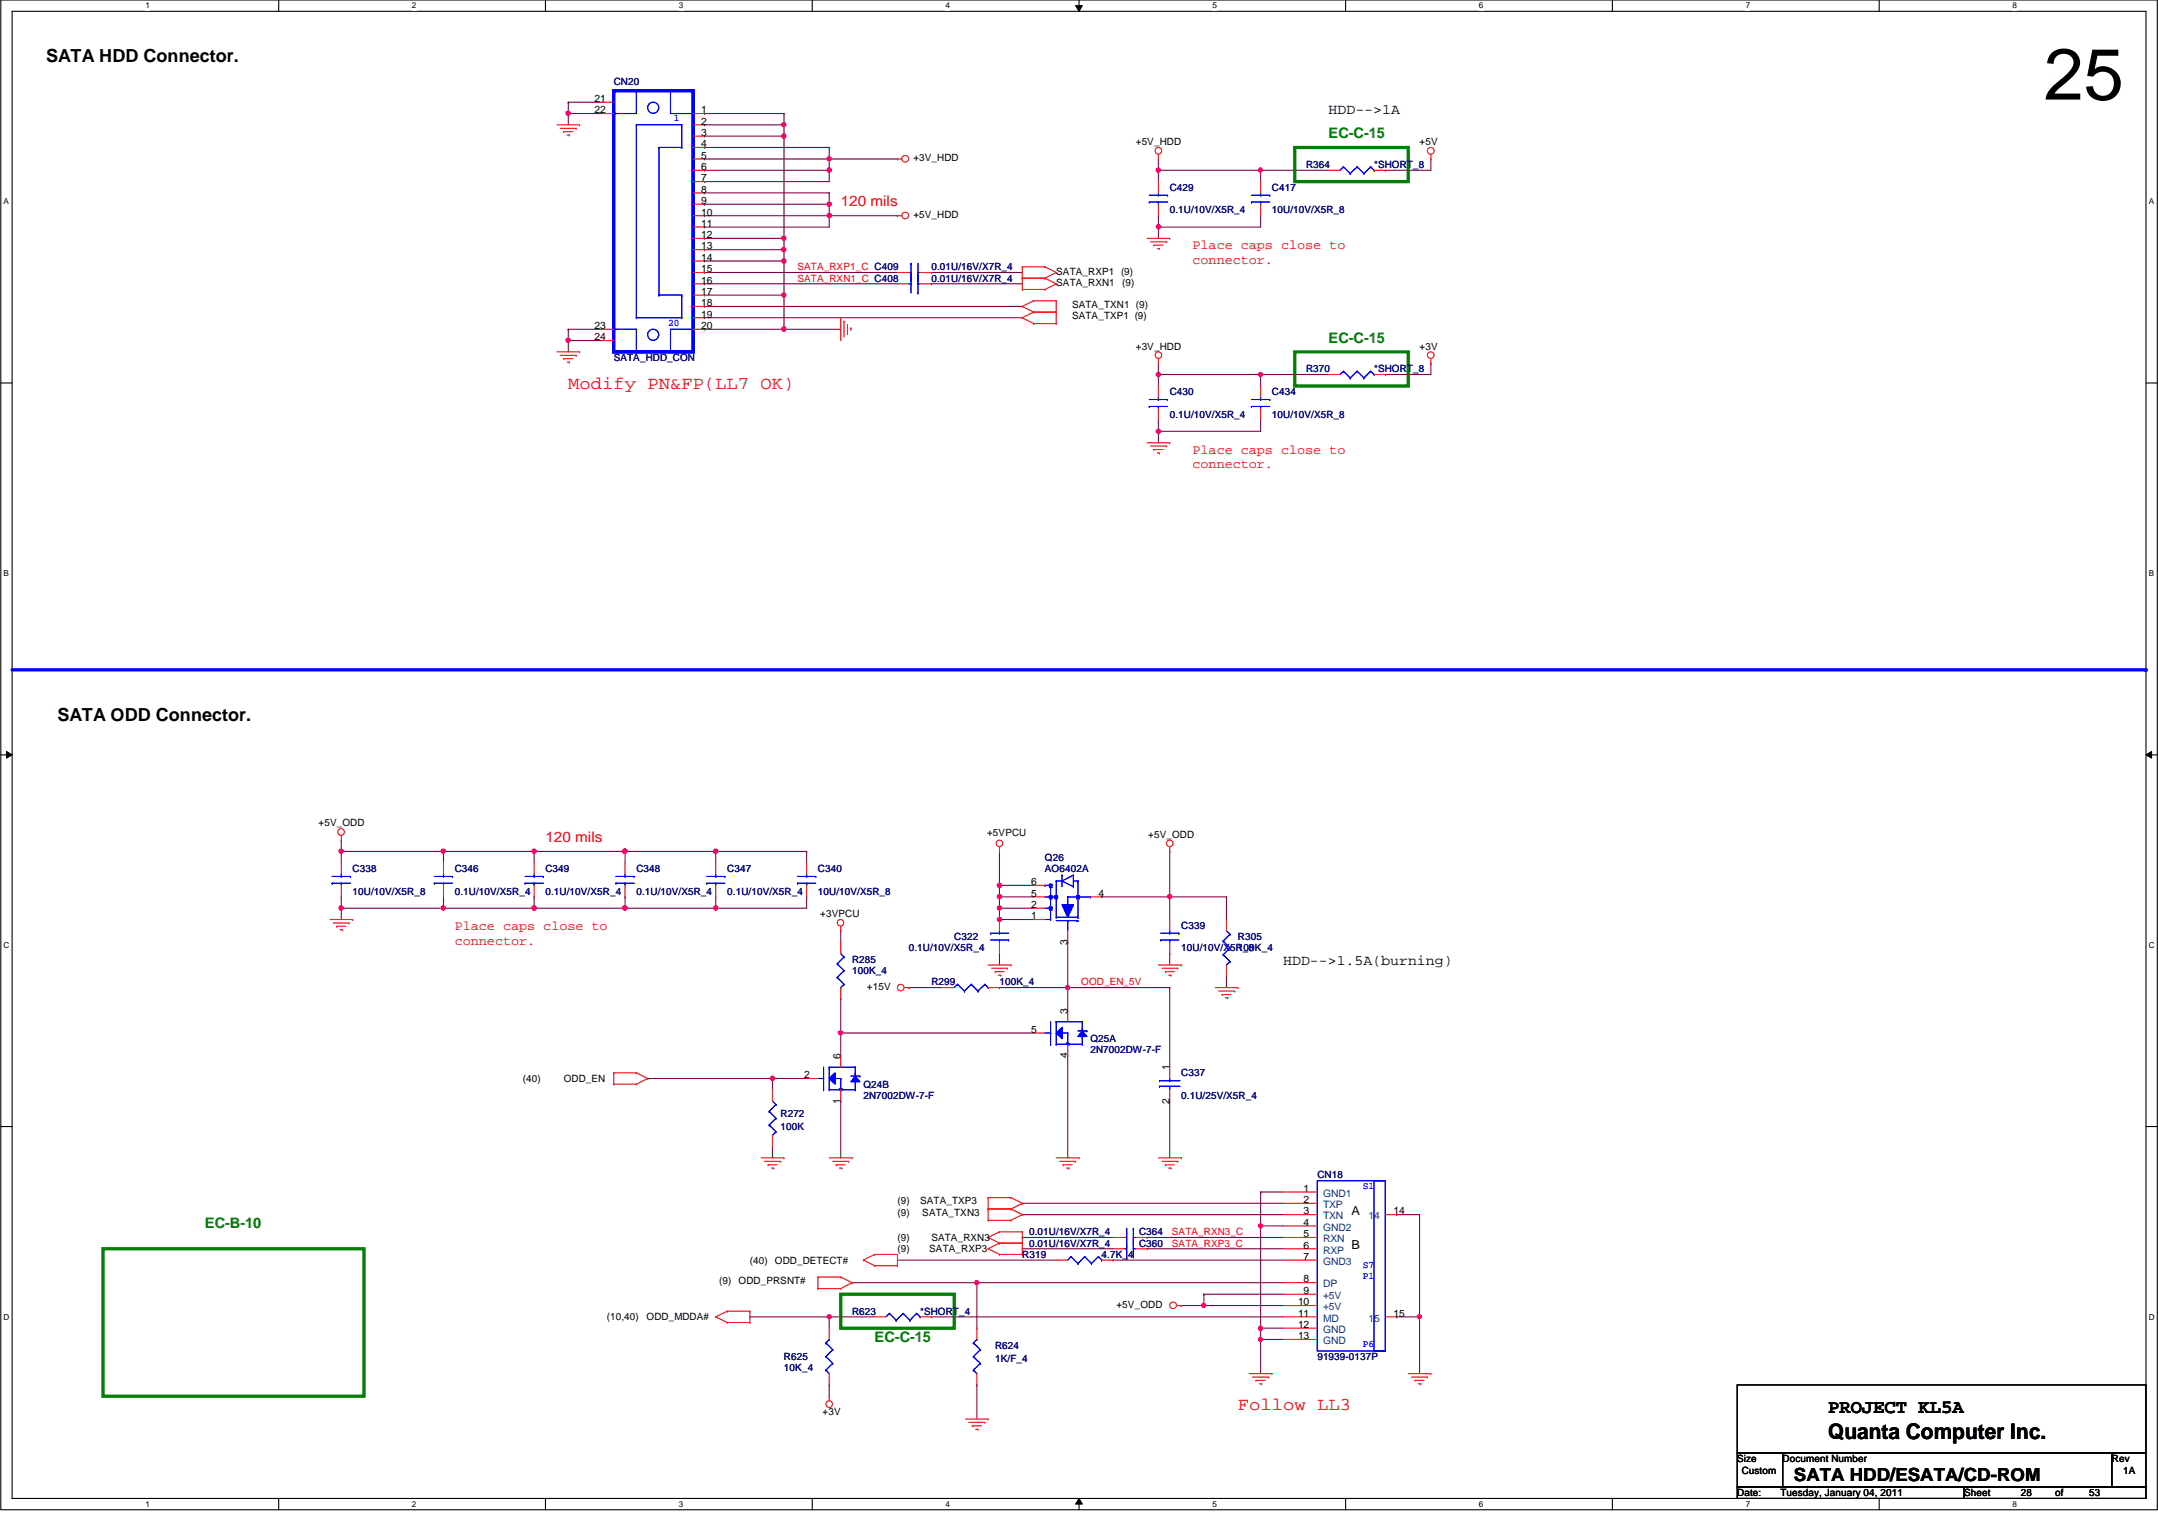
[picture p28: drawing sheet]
<svg xmlns="http://www.w3.org/2000/svg" width="420mm" height="297mm" viewBox="0 0 420 297" stroke-linecap="round" stroke-linejoin="round" font-family="sans-serif">
<defs><g id="words">
<text font-size="14.1" x="397.9" y="19.4">25</text>
<text font-size="4.2" x="355.9" y="280.1">Quanta Computer Inc.</text>
<text font-size="3.7" x="355.9" y="275">PROJECT KL5A</text>
<g font-size="3.5">
<text x="9" y="12.1">SATA HDD Connector.</text>
<text x="11.2" y="140.3">SATA ODD Connector.</text>
<text x="349.3" y="288.3">SATA HDD/ESATA/CD-ROM</text>
</g>
<g font-size="3.5" fill="#f00">
<text x="110.6" y="75.6">Modify PN&amp;FP(LL7 OK)</text>
<text x="241" y="274.5">Follow LL3</text>
</g>
<g font-size="2.8">
<text x="258.7" y="22.1">HDD--&gt;1A</text>
<text x="249.8" y="187.9">HDD--&gt;1.5A(burning)</text>
</g>
<g font-size="2.8" fill="#008000">
<text x="258.7" y="26.9">EC-C-15</text>
<text x="258.7" y="66.7">EC-C-15</text>
<text x="39.9" y="239.1">EC-B-10</text>
<text x="170.3" y="261.2">EC-C-15</text>
</g>
<g font-size="2.8" fill="#f00">
<text x="163.7" y="40.1">120 mils</text>
<text x="106.2" y="163.8">120 mils</text>
</g>
<g font-size="2.6" fill="#f00">
<text x="232.2" y="48.5">Place caps close to</text>
<text x="232.2" y="51.4">connector.</text>
<text x="232.2" y="88.3">Place caps close to</text>
<text x="232.2" y="91.1">connector.</text>
<text x="88.6" y="181.1">Place caps close to</text>
<text x="88.6" y="183.9">connector.</text>
</g>
<g font-size="2.4">
<text x="263.1" y="236.4">A</text>
<text x="263.1" y="243.1">B</text>
</g>
<g font-size="2">
<text x="115.7" y="19.9">21</text>
<text x="115.7" y="22.1">22</text>
<text x="136.5" y="22.1">1</text>
<text x="136.5" y="24.3">2</text>
<text x="136.5" y="26.5">3</text>
<text x="136.5" y="28.7">4</text>
<text x="136.5" y="30.9">5</text>
<text x="136.5" y="33.1">6</text>
<text x="136.5" y="35.3">7</text>
<text x="136.5" y="37.5">8</text>
<text x="136.5" y="39.7">9</text>
<text x="136.5" y="42">10</text>
<text x="136.5" y="44.2">11</text>
<text x="136.5" y="46.4">12</text>
<text x="136.5" y="48.6">13</text>
<text x="136.5" y="50.8">14</text>
<text x="136.5" y="53">15</text>
<text x="136.5" y="55.2">16</text>
<text x="136.5" y="57.4">17</text>
<text x="136.5" y="59.6">18</text>
<text x="115.7" y="64.1">23</text>
<text x="136.5" y="61.8">19</text>
<text x="136.5" y="64.1">20</text>
<text x="115.7" y="66.3">24</text>
<text x="200.8" y="172.3">6</text>
<text x="200.8" y="174.5">5</text>
<text x="200.8" y="176.7">2</text>
<text x="200.8" y="178.9">1</text>
<text x="213.9" y="174.5">4</text>
<text x="207.8" y="183.9" transform="rotate(-90 207.8 183.9)">3</text>
<text x="207.8" y="197.3" transform="rotate(-90 207.8 197.3)">3</text>
<text x="200.8" y="201">5</text>
<text x="156.6" y="209.9">2</text>
<text x="163.6" y="206.2" transform="rotate(-90 163.6 206.2)">6</text>
<text x="207.8" y="206" transform="rotate(-90 207.8 206)">4</text>
<text x="227.7" y="208.4" transform="rotate(-90 227.7 208.4)">1</text>
<text x="163.6" y="214.8" transform="rotate(-90 163.6 214.8)">1</text>
<text x="227.7" y="214.8" transform="rotate(-90 227.7 214.8)">2</text>
<text x="253.8" y="232">1</text>
<text x="253.8" y="238.6">4</text>
<text x="253.8" y="234.2">2</text>
<text x="253.8" y="236.4">3</text>
<text x="271.3" y="236.4">14</text>
<text x="253.8" y="245.2">7</text>
<text x="253.8" y="240.8">5</text>
<text x="253.8" y="243">6</text>
<text x="253.8" y="249.6">8</text>
<text x="253.8" y="251.9">9</text>
<text x="252.7" y="254.1">10</text>
<text x="252.7" y="256.3">11</text>
<text x="271.3" y="256.3">15</text>
<text x="252.7" y="258.5">12</text>
<text x="252.7" y="260.7">13</text>
</g>
<g font-size="2" fill="#004080">
<text x="257.6" y="233">GND1</text>
<text x="257.6" y="239.6">GND2</text>
<text x="257.6" y="235.2">TXP</text>
<text x="257.6" y="237.4">TXN</text>
<text x="266.4" y="237.4">14</text>
<text x="257.6" y="241.8">RXN</text>
<text x="257.6" y="244">RXP</text>
<text x="257.6" y="246.2">GND3</text>
<text x="257.6" y="250.6">DP</text>
<text x="257.6" y="252.9">+5V</text>
<text x="257.6" y="255.1">+5V</text>
<text x="257.6" y="257.3">MD</text>
<text x="266.4" y="257.3">15</text>
<text x="257.6" y="259.5">GND</text>
<text x="257.6" y="261.7">GND</text>
</g>
<g font-size="1.9" fill="#000080">
<text x="119.5" y="16.6">CN20</text>
<text x="254.3" y="32.7">R364</text>
<text x="267.5" y="32.7">*SHORT_8</text>
<text x="227.7" y="37.1">C429</text>
<text x="227.7" y="41.5">0.1U/10V/X5R_4</text>
<text x="247.6" y="37.1">C417</text>
<text x="247.6" y="41.5">10U/10V/X5R_8</text>
<text x="181.3" y="52.6">0.01U/16V/X7R_4</text>
<text x="181.3" y="54.8">0.01U/16V/X7R_4</text>
<text x="119.5" y="70.3">SATA_HDD_CON</text>
<text x="227.7" y="76.9">C430</text>
<text x="247.6" y="76.9">C434</text>
<text x="254.3" y="72.5">R370</text>
<text x="267.5" y="72.5">*SHORT_8</text>
<text x="227.7" y="81.3">0.1U/10V/X5R_4</text>
<text x="247.6" y="81.3">10U/10V/X5R_8</text>
<text x="203.4" y="167.5">Q26</text>
<text x="68.7" y="169.7">C338</text>
<text x="88.6" y="169.7">C346</text>
<text x="106.2" y="169.7">C349</text>
<text x="123.9" y="169.7">C348</text>
<text x="141.6" y="169.7">C347</text>
<text x="159.2" y="169.7">C340</text>
<text x="203.4" y="169.7">AO6402A</text>
<text x="68.7" y="174.1">10U/10V/X5R_8</text>
<text x="88.6" y="174.1">0.1U/10V/X5R_4</text>
<text x="106.2" y="174.1">0.1U/10V/X5R_4</text>
<text x="123.9" y="174.1">0.1U/10V/X5R_4</text>
<text x="141.6" y="174.1">0.1U/10V/X5R_4</text>
<text x="159.2" y="174.1">10U/10V/X5R_8</text>
<text x="176.9" y="185.2">0.1U/10V/X5R_4</text>
<text x="185.8" y="183">C322</text>
<text x="230" y="180.8">C339</text>
<text x="230" y="185.2">10U/10V/X5R_8</text>
<text x="241" y="183">R305</text>
<text x="241" y="185.2">100K_4</text>
<text x="165.9" y="187.4">R285</text>
<text x="165.9" y="189.6">100K_4</text>
<text x="181.3" y="191.8">R299</text>
<text x="194.6" y="191.8">100K_4</text>
<text x="212.3" y="202.9">Q25A</text>
<text x="212.3" y="205.1">2N7002DW-7-F</text>
<text x="230" y="209.5">C337</text>
<text x="168.1" y="211.7">Q24B</text>
<text x="168.1" y="213.9">2N7002DW-7-F</text>
<text x="230" y="213.9">0.1U/25V/X5R_4</text>
<text x="152" y="217.5">R272</text>
<text x="152" y="219.9">100K</text>
<text x="256.5" y="229.4">CN18</text>
<text x="199" y="244.9">R319</text>
<text x="200.4" y="242.7">0.01U/16V/X7R_4</text>
<text x="200.4" y="240.4">0.01U/16V/X7R_4</text>
<text x="214.5" y="244.9">4.7K_4</text>
<text x="221.8" y="242.7">C360</text>
<text x="221.8" y="240.4">C364</text>
<text x="165.9" y="255.9">R623</text>
<text x="179.1" y="255.9">*SHORT_4</text>
<text x="193.7" y="262.5">R624</text>
<text x="152.6" y="264.8">R625</text>
<text x="152.6" y="267">10K_4</text>
<text x="193.7" y="265.2">1K/F_4</text>
<text x="256.5" y="264.8">91939-0137P</text>
</g>
<g font-size="1.9" fill="#00f">
<text x="131.2" y="23.6">1</text>
<text x="130.1" y="63.4">20</text>
<text x="265.3" y="231.4">S1</text>
<text x="265.3" y="246.8">S7</text>
<text x="265.3" y="249">P1</text>
<text x="265.3" y="262.3">P6</text>
</g>
<g font-size="1.9">
<text x="221.1" y="28.3">+5V_HDD</text>
<text x="276.4" y="28.3">+5V</text>
<text x="177.8" y="31.4">+3V_HDD</text>
<text x="177.8" y="42.4">+5V_HDD</text>
<text x="205.6" y="53.5">SATA_RXP1 (9)</text>
<text x="205.6" y="55.7">SATA_RXN1</text>
<text x="208.7" y="59.9">SATA_TXN1 (9)</text>
<text x="218.5" y="55.7">(9)</text>
<text x="208.7" y="62.1">SATA_TXP1 (9)</text>
<text x="221.1" y="68.1">+3V_HDD</text>
<text x="276.4" y="68.1">+3V</text>
<text x="62" y="160.9">+5V_ODD</text>
<text x="192.2" y="162.6">+5VPCU</text>
<text x="223.6" y="163.1">+5V_ODD</text>
<text x="159.7" y="178.6">+3VPCU</text>
<text x="168.8" y="192.7">+15V</text>
<text x="101.8" y="210.6">(40)</text>
<text x="109.8" y="210.6">ODD_EN</text>
<text x="174.7" y="234.4">(9)</text>
<text x="174.7" y="236.7">(9)</text>
<text x="179.1" y="234.4">SATA_TXP3</text>
<text x="179.6" y="236.7">SATA_TXN3</text>
<text x="146" y="246">(40)</text>
<text x="150.9" y="246">ODD_DETECT#</text>
<text x="174.7" y="241.6">(9)</text>
<text x="174.7" y="243.8">(9)</text>
<text x="180.9" y="243.8">SATA_RXP3</text>
<text x="181.3" y="241.6">SATA_RXN3</text>
<text x="140" y="249.9">(9)</text>
<text x="143.8" y="249.9">ODD_PRSNT#</text>
<text x="118.1" y="257">(10,40)</text>
<text x="125.9" y="257">ODD_MDDA#</text>
<text x="217.4" y="254.6">+5V_ODD</text>
<text x="160.1" y="275.3">+3V</text>
<text x="338.2" y="284.6">Size</text>
<text x="339.1" y="286.9">Custom</text>
<text x="347.1" y="284.6">Document Number</text>
<text x="411.2" y="284.6">Rev</text>
<text x="413.4" y="286.9">1A</text>
<text x="338.2" y="291.3">Date:</text>
<text x="346.7" y="291.3">Tuesday, January 04, 2011</text>
<text x="382.4" y="291.3">Sheet</text>
<text x="393.5" y="291.3">28</text>
<text x="400.1" y="291.3">of</text>
<text x="406.8" y="291.3">53</text>
</g>
<g font-size="1.9" fill="#f00">
<text x="155.3" y="52.6">SATA_RXP1_C C409</text>
<text x="155.3" y="54.8">SATA_RXN1_C C408</text>
<text x="210.5" y="191.8">OOD_EN_5V</text>
<text x="228.2" y="240.5">SATA_RXN3_C</text>
<text x="228.2" y="242.7">SATA_RXP3_C</text>
</g>
<g font-size="1.6">
<text x="28.3" y="1.7">1</text>
<text x="80.2" y="1.7">2</text>
<text x="132.2" y="1.7">3</text>
<text x="184.1" y="1.7">4</text>
<text x="236" y="1.7">5</text>
<text x="287.9" y="1.7">6</text>
<text x="339.9" y="1.7">7</text>
<text x="391.8" y="1.7">8</text>
<text x=".7" y="39.8">A</text>
<text x="418.4" y="39.8">A</text>
<text x=".7" y="112.1">B</text>
<text x="418.4" y="112.1">B</text>
<text x=".7" y="184.5">C</text>
<text x="418.4" y="184.5">C</text>
<text x=".7" y="256.9">D</text>
<text x="418.4" y="256.9">D</text>
<text x="28.3" y="293.3">1</text>
<text x="80.2" y="293.3">2</text>
<text x="132.2" y="293.3">3</text>
<text x="184.1" y="293.3">4</text>
<text x="236" y="293.3">5</text>
<text x="287.9" y="293.3">6</text>
<text x="339.9" y="293.3">7</text>
<text x="391.8" y="293.3">8</text>
</g>
</g></defs>
<path d="M.2 0h419.8v293.9h-419.8zM2.4 2.2h415.4v289.5h-415.4z" fill="none" stroke="#000" stroke-width=".21"/>
<g fill="#fff">
<path d="M28.3 .2h.9v1.8h-.9z"/>
<path d="M28.3 291.9h.9v1.8h-.9z"/>
</g>
<path d="M54.3 0v2.2M54.3 291.7v2.2" fill="none" stroke="#000" stroke-width=".21"/>
<g fill="#fff">
<path d="M80.2 .2h.9v1.8h-.9z"/>
<path d="M80.2 291.9h.9v1.8h-.9z"/>
</g>
<path d="M106.2 0v2.2M106.2 291.7v2.2" fill="none" stroke="#000" stroke-width=".21"/>
<g fill="#fff">
<path d="M132.2 .2h.8v1.8h-.8z"/>
<path d="M132.2 291.9h.8v1.8h-.8z"/>
</g>
<path d="M158.1 0v2.2M158.1 291.7v2.2" fill="none" stroke="#000" stroke-width=".21"/>
<g fill="#fff">
<path d="M184.1 .2h.9v1.8h-.9z"/>
<path d="M184.1 291.9h.9v1.8h-.9z"/>
</g>
<path d="M210.1 0v2.2M210.1 291.7v2.2" fill="none" stroke="#000" stroke-width=".21"/>
<path d="M209.4 1.1h1.3l-.6 1.1zM210.1 291.7l.6 1.1h-1.3z" fill="#000"/>
<path d="M209.4 1.1h1.3l-.6 1.1zM210.1 291.7l.6 1.1h-1.3z" fill="none" stroke="#000" stroke-width=".19"/>
<g fill="#fff">
<path d="M236 .2h.9v1.8h-.9z"/>
<path d="M236 291.9h.9v1.8h-.9z"/>
</g>
<path d="M262 0v2.2M262 291.7v2.2" fill="none" stroke="#000" stroke-width=".21"/>
<g fill="#fff">
<path d="M287.9 .2h.9v1.8h-.9z"/>
<path d="M287.9 291.9h.9v1.8h-.9z"/>
</g>
<path d="M313.9 0v2.2M313.9 291.7v2.2" fill="none" stroke="#000" stroke-width=".21"/>
<g fill="#fff">
<path d="M339.9 .2h.9v1.8h-.9z"/>
<path d="M339.9 291.9h.9v1.8h-.9z"/>
</g>
<path d="M365.9 0v2.2M365.9 291.7v2.2" fill="none" stroke="#000" stroke-width=".21"/>
<g fill="#fff">
<path d="M391.8 .2h.9v1.8h-.9z"/>
<path d="M391.8 291.9h.9v1.8h-.9z"/>
<path d="M.7 38.4h1.1v1.7h-1.1z"/>
<path d="M418.4 38.4h1v1.7h-1z"/>
<path d="M.7 110.7h1.1v1.8h-1.1z"/>
<path d="M418.4 110.7h1v1.8h-1z"/>
</g>
<path d="M.2 74.5h2.2M417.8 74.5h2.2" fill="none" stroke="#000" stroke-width=".21"/>
<g fill="#fff">
<path d="M.7 183.1h1.2v1.8h-1.2z"/>
<path d="M418.4 183.1h1.1v1.8h-1.1z"/>
</g>
<path d="M.2 146.9h2.2M417.8 146.9h2.2" fill="none" stroke="#000" stroke-width=".21"/>
<path d="M1.3 146.3l1.1 .6-1.1 .7zM417.8 146.9l1.1-.6v1.3z" fill="#000"/>
<path d="M1.3 146.3l1.1 .6-1.1 .7zM417.8 146.9l1.1-.6v1.3z" fill="none" stroke="#000" stroke-width=".19"/>
<g fill="#fff">
<path d="M.7 255.4h1.2v1.8h-1.2z"/>
<path d="M418.4 255.4h1.1v1.8h-1.1z"/>
</g>
<path d="M.2 219.3h2.2M417.8 219.3h2.2" fill="none" stroke="#000" stroke-width=".21"/>
<path d="M137.1 39.8h.1M137.1 39.8h24.3M137.1 44.2h.1M161.4 42h.1M161.4 42v2.2h-24.3M161.4 42h13.3" fill="none" stroke="#800040" stroke-width=".21"/>
<circle cx="161.4" cy="41.9" r=".43" fill="#f0f"/>
<circle cx="161.4" cy="41.9" r=".43" fill="none" stroke="#f0f" stroke-width=".21"/>
<path d="M137.1 37.5h.1M137.1 35.3h.1M137.1 33.1h.1M137.1 37.5h24.3M137.1 33.1h24.3M161.4 37.5h.1M161.4 33.1h.1M161.4 28.7h.1M161.4 28.7v2.2M161.4 33.1v2.2h-24.3M161.4 37.5v2.3" fill="none" stroke="#800040" stroke-width=".21"/>
<circle cx="161.4" cy="33.1" r=".43" fill="#f0f"/>
<circle cx="161.4" cy="33.1" r=".43" fill="none" stroke="#f0f" stroke-width=".21"/>
<path d="M137.1 24.3h.1M137.1 24.3h15.5M152.6 22.1h.1M152.6 24.3h.1M152.6 22.1v4.4" fill="none" stroke="#800040" stroke-width=".21"/>
<circle cx="152.6" cy="24.3" r=".42" fill="#f0f"/>
<circle cx="152.6" cy="24.3" r=".42" fill="none" stroke="#f0f" stroke-width=".21"/>
<path d="M137.1 26.5h.1M137.1 26.5h15.5M152.6 46.4h.1M152.6 46.4v2.2" fill="none" stroke="#800040" stroke-width=".21"/>
<circle cx="152.6" cy="46.4" r=".42" fill="#f0f"/>
<circle cx="152.6" cy="46.4" r=".42" fill="none" stroke="#f0f" stroke-width=".21"/>
<path d="M110.6 19.9h.1M110.6 19.9h6.7M110.6 22.1h.1M110.6 22.1h6.7M110.6 22.1v2.2M137.1 22.1h.1M137.1 22.1h15.5" fill="none" stroke="#800040" stroke-width=".21"/>
<circle cx="110.6" cy="22.1" r=".43" fill="#f0f"/>
<circle cx="110.6" cy="22.1" r=".43" fill="none" stroke="#f0f" stroke-width=".21"/>
<path d="M110.6 64.1h.1M110.6 66.3h.1M110.6 64.1h6.7M110.6 66.3v2.2M110.6 66.3h6.7" fill="none" stroke="#800040" stroke-width=".21"/>
<circle cx="110.6" cy="66.2" r=".43" fill="#f0f"/>
<circle cx="110.6" cy="66.2" r=".43" fill="none" stroke="#f0f" stroke-width=".21"/>
<path d="M152.6 57.4h.1M152.6 57.4v6.7" fill="none" stroke="#800040" stroke-width=".21"/>
<circle cx="152.6" cy="57.4" r=".42" fill="#f0f"/>
<circle cx="152.6" cy="57.4" r=".42" fill="none" stroke="#f0f" stroke-width=".21"/>
<path d="M152.6 64.1h.1M152.6 64.1h11.1" fill="none" stroke="#800040" stroke-width=".21"/>
<circle cx="152.6" cy="64" r=".43" fill="#f0f"/>
<circle cx="152.6" cy="64" r=".43" fill="none" stroke="#f0f" stroke-width=".21"/>
<g fill="none" stroke="#800040" stroke-width=".21">
<path d="M137.1 28.7h.1M137.1 30.9h.1M137.1 28.7h24.3M137.1 30.9h37.6M161.4 30.9h.1M137.1 50.8h.1M137.1 57.4h.1M137.1 46.4h.1M137.1 48.6h.1M137.1 57.4h15.5M137.1 46.4h15.5M137.1 48.6h15.5"/>
<path d="M152.6 48.6h.1M152.6 48.6v2.2h-15.5"/>
</g>
<circle cx="152.6" cy="48.6" r=".43" fill="#f0f"/>
<circle cx="152.6" cy="48.6" r=".43" fill="none" stroke="#f0f" stroke-width=".21"/>
<path d="M110.6 19.9h.1M110.6 19.9v2.2M161.4 30.9h.1M161.4 30.9v2.2M137.1 55.2h.1M137.1 53h.1M137.1 53h37.6M137.1 55.2h37.6M181.3 53h.1M181.3 53h17.7" fill="none" stroke="#800040" stroke-width=".21"/>
<circle cx="161.4" cy="30.9" r=".43" fill="#f0f"/>
<circle cx="161.4" cy="30.9" r=".43" fill="none" stroke="#f0f" stroke-width=".21"/>
<path d="M161.4 39.8h.1M161.4 39.8v2.2h-24.3M137.1 42h.1M110.6 64.1h.1M110.6 64.1v2.2" fill="none" stroke="#800040" stroke-width=".21"/>
<circle cx="161.4" cy="39.7" r=".43" fill="#f0f"/>
<circle cx="161.4" cy="39.7" r=".43" fill="none" stroke="#f0f" stroke-width=".21"/>
<path d="M152.6 50.8h.1M152.6 50.8v6.6" fill="none" stroke="#800040" stroke-width=".21"/>
<circle cx="152.6" cy="50.8" r=".43" fill="#f0f"/>
<circle cx="152.6" cy="50.8" r=".43" fill="none" stroke="#f0f" stroke-width=".21"/>
<path d="M152.6 26.5h.1M152.6 26.5v19.9" fill="none" stroke="#800040" stroke-width=".21"/>
<circle cx="152.6" cy="26.5" r=".43" fill="#f0f"/>
<circle cx="152.6" cy="26.5" r=".43" fill="none" stroke="#f0f" stroke-width=".21"/>
<g fill="none" stroke="#800040" stroke-width=".21">
<path d="M245.4 33.1h.1M245.4 33.1h13.3M269.7 33.1h.1M278.6 30.9h.1M278.6 30.9v2.2h-8.9M137.1 59.6h.1M137.1 59.6h61.9M181.3 55.2h.1M181.3 55.2h17.7M225.5 44.2h.1M225.5 44.2h19.9M137.1 64.1h.1"/>
<path d="M137.1 61.8h.1M137.1 64.1h15.5M137.1 61.8h61.9M245.4 72.9h.1M245.4 72.9h13.3M269.7 72.9h.1M269.7 72.9h8.9"/>
</g>
<circle cx="225.5" cy="44.1" r=".43" fill="#f0f"/>
<circle cx="225.5" cy="44.1" r=".43" fill="none" stroke="#f0f" stroke-width=".21"/>
<g fill="none" stroke="#800040" stroke-width=".21">
<path d="M225.5 33.1h.1M225.5 30.9h.1M225.5 30.9v4.4M245.4 33.1h.1M245.4 33.1v2.2M225.5 44.2h.1M225.5 42h.1M225.5 42v4.4M245.4 42h.1M245.4 42v2.2M225.5 70.7h.1M225.5 70.7v2.2"/>
<path d="M278.6 70.7h.1M278.6 70.7v2.2M225.5 83.9h.1M225.5 81.7h.1M225.5 81.7v4.5M225.5 83.9h19.9"/>
</g>
<circle cx="225.5" cy="83.9" r=".43" fill="#f0f"/>
<circle cx="225.5" cy="83.9" r=".43" fill="none" stroke="#f0f" stroke-width=".21"/>
<path d="M225.5 72.9h.1M225.5 72.9h19.9" fill="none" stroke="#800040" stroke-width=".21"/>
<circle cx="245.4" cy="72.9" r=".42" fill="#f0f"/>
<circle cx="245.4" cy="72.9" r=".42" fill="none" stroke="#f0f" stroke-width=".21"/>
<circle cx="225.5" cy="72.9" r=".43" fill="#f0f"/>
<circle cx="225.5" cy="72.9" r=".43" fill="none" stroke="#f0f" stroke-width=".21"/>
<path d="M225.5 33.1h.1M225.5 33.1h19.9M225.5 72.9h.1M225.5 72.9v2.2M245.4 72.9h.1M245.4 72.9v2.2M245.4 81.7h.1M245.4 81.7v2.2" fill="none" stroke="#800040" stroke-width=".21"/>
<circle cx="245.4" cy="33.1" r=".42" fill="#f0f"/>
<circle cx="245.4" cy="33.1" r=".42" fill="none" stroke="#f0f" stroke-width=".21"/>
<circle cx="225.5" cy="33.1" r=".43" fill="#f0f"/>
<circle cx="225.5" cy="33.1" r=".43" fill="none" stroke="#f0f" stroke-width=".21"/>
<path d="M190.2 258.5h.1M190.2 249.7h.1M190.2 249.7v8.8M190.2 249.7h59.6" fill="none" stroke="#800040" stroke-width=".21"/>
<circle cx="190.2" cy="249.7" r=".42" fill="#f0f"/>
<circle cx="190.2" cy="249.7" r=".42" fill="none" stroke="#f0f" stroke-width=".21"/>
<path d="M161.4 256.3h.1M161.4 256.3h8.9" fill="none" stroke="#800040" stroke-width=".21"/>
<circle cx="161.5" cy="256.3" r=".42" fill="#f0f"/>
<circle cx="161.5" cy="256.3" r=".42" fill="none" stroke="#f0f" stroke-width=".21"/>
<path d="M276.4 256.3h.1M276.4 256.3v11.1" fill="none" stroke="#800040" stroke-width=".21"/>
<circle cx="276.3" cy="256.3" r=".42" fill="#f0f"/>
<circle cx="276.3" cy="256.3" r=".42" fill="none" stroke="#f0f" stroke-width=".21"/>
<path d="M245.4 238.6h.1M245.4 238.6v19.9M271.9 236.4h.1M271.9 236.4h4.5M271.9 256.3h.1M271.9 256.3h4.5" fill="none" stroke="#800040" stroke-width=".21"/>
<circle cx="245.4" cy="238.6" r=".42" fill="#f0f"/>
<circle cx="245.4" cy="238.6" r=".42" fill="none" stroke="#f0f" stroke-width=".21"/>
<path d="M230 254.1h.1M234.4 251.9h.1M234.4 251.9v2.2h-4.4M234.4 251.9h15.4" fill="none" stroke="#800040" stroke-width=".21"/>
<circle cx="234.4" cy="254.1" r=".42" fill="#f0f"/>
<circle cx="234.4" cy="254.1" r=".42" fill="none" stroke="#f0f" stroke-width=".21"/>
<path d="M245.4 232h.1M245.4 232v6.6M245.4 258.5h.1M245.4 258.5h4.4M245.4 258.5v2.2" fill="none" stroke="#800040" stroke-width=".21"/>
<circle cx="245.4" cy="258.5" r=".42" fill="#f0f"/>
<circle cx="245.4" cy="258.5" r=".42" fill="none" stroke="#f0f" stroke-width=".21"/>
<path d="M199 234.2h.1M199 234.2h50.8M245.4 232h.1M245.4 232h4.4M223.3 240.9h.1M223.3 240.9h26.5M245.4 260.7h.1M245.4 260.7v6.7" fill="none" stroke="#800040" stroke-width=".21"/>
<circle cx="245.4" cy="260.7" r=".42" fill="#f0f"/>
<circle cx="245.4" cy="260.7" r=".42" fill="none" stroke="#f0f" stroke-width=".21"/>
<g fill="none" stroke="#800040" stroke-width=".21">
<path d="M121.7 176.8h.1M139.3 174.6h.1M139.3 174.6v2.2h-17.6M199 236.4h.1M199 236.4h50.8M245.4 238.6h.1M245.4 238.6h4.4M276.4 236.4h.1M276.4 236.4v19.9M181.3 256.3h.1M181.3 256.3h68.5M223.3 243.1h.1"/>
<path d="M223.3 243.1h26.5M234.4 254.1h.1M234.4 254.1h15.4M161.4 269.6h.1M161.4 269.6v2.2M245.4 260.7h.1M245.4 260.7h4.4"/>
</g>
<circle cx="121.7" cy="176.7" r=".43" fill="#f0f"/>
<circle cx="121.7" cy="176.7" r=".43" fill="none" stroke="#f0f" stroke-width=".21"/>
<path d="M66.5 163.5h.1M66.5 165.7h.1M66.5 163.5v4.4M86.3 165.7h.1M86.3 165.7v2.2M104 165.7h.1M104 165.7v2.2M104 165.7h17.7" fill="none" stroke="#800040" stroke-width=".21"/>
<circle cx="121.7" cy="165.7" r=".43" fill="#f0f"/>
<circle cx="121.7" cy="165.7" r=".43" fill="none" stroke="#f0f" stroke-width=".21"/>
<path d="M104 176.8h.1M104 176.8h17.7" fill="none" stroke="#800040" stroke-width=".21"/>
<circle cx="121.7" cy="176.7" r=".43" fill="#f0f"/>
<circle cx="121.7" cy="176.7" r=".43" fill="none" stroke="#f0f" stroke-width=".21"/>
<circle cx="104" cy="176.7" r=".43" fill="#f0f"/>
<circle cx="104" cy="176.7" r=".43" fill="none" stroke="#f0f" stroke-width=".21"/>
<g fill="none" stroke="#800040" stroke-width=".21">
<path d="M66.5 174.6h.1M66.5 174.6v2.2M86.3 174.6h.1M86.3 176.8h.1M86.3 174.6v2.2M86.3 176.8h17.7M121.7 174.6h.1M121.7 165.7h.1M121.7 165.7v2.2M121.7 174.6v2.2M157 165.7h.1M157 174.6h.1"/>
<path d="M157 165.7v2.2M157 174.6v2.2"/>
</g>
<circle cx="104" cy="176.7" r=".43" fill="#f0f"/>
<circle cx="104" cy="176.7" r=".43" fill="none" stroke="#f0f" stroke-width=".21"/>
<circle cx="86.3" cy="176.7" r=".43" fill="#f0f"/>
<circle cx="86.3" cy="176.7" r=".43" fill="none" stroke="#f0f" stroke-width=".21"/>
<path d="M66.5 176.8h.1M66.5 176.8v2.2M139.3 165.7h.1M139.3 165.7h17.7" fill="none" stroke="#800040" stroke-width=".21"/>
<circle cx="139.3" cy="165.7" r=".43" fill="#f0f"/>
<circle cx="139.3" cy="165.7" r=".43" fill="none" stroke="#f0f" stroke-width=".21"/>
<path d="M139.3 176.8h.1M139.3 176.8h17.7" fill="none" stroke="#800040" stroke-width=".21"/>
<circle cx="139.3" cy="176.7" r=".43" fill="#f0f"/>
<circle cx="139.3" cy="176.7" r=".43" fill="none" stroke="#f0f" stroke-width=".21"/>
<path d="M86.3 165.7h.1M86.3 165.7h17.7" fill="none" stroke="#800040" stroke-width=".21"/>
<circle cx="104" cy="165.7" r=".43" fill="#f0f"/>
<circle cx="104" cy="165.7" r=".43" fill="none" stroke="#f0f" stroke-width=".21"/>
<circle cx="86.3" cy="165.7" r=".43" fill="#f0f"/>
<circle cx="86.3" cy="165.7" r=".43" fill="none" stroke="#f0f" stroke-width=".21"/>
<path d="M66.5 176.8h.1M66.5 176.8h19.8M104 174.6h.1M104 174.6v2.2" fill="none" stroke="#800040" stroke-width=".21"/>
<circle cx="66.4" cy="176.7" r=".43" fill="#f0f"/>
<circle cx="66.4" cy="176.7" r=".43" fill="none" stroke="#f0f" stroke-width=".21"/>
<path d="M66.5 165.7h.1M66.5 165.7h19.8" fill="none" stroke="#800040" stroke-width=".21"/>
<circle cx="66.4" cy="165.7" r=".43" fill="#f0f"/>
<circle cx="66.4" cy="165.7" r=".43" fill="none" stroke="#f0f" stroke-width=".21"/>
<path d="M121.7 165.7h.1M121.7 165.7h17.6M139.3 165.7h.1M139.3 165.7v2.2" fill="none" stroke="#800040" stroke-width=".21"/>
<circle cx="121.7" cy="165.7" r=".43" fill="#f0f"/>
<circle cx="121.7" cy="165.7" r=".43" fill="none" stroke="#f0f" stroke-width=".21"/>
<path d="M194.6 185.6h.1M194.6 185.6v2.2M238.8 190h.1M238.8 190v2.2M150.4 209.9h.1M150.4 209.9h6.6M165.9 249.7h.1M165.9 249.7h24.3M199 243.1h.1M199 240.9h.1M199 243.1h17.7M199 240.9h17.7" fill="none" stroke="#800040" stroke-width=".21"/>
<circle cx="150.4" cy="209.9" r=".43" fill="#f0f"/>
<circle cx="150.4" cy="209.9" r=".43" fill="none" stroke="#f0f" stroke-width=".21"/>
<path d="M126.1 209.9h.1M126.1 209.9h24.3M150.4 209.9h.1M150.4 209.9v2.2M163.7 201.1h.1M163.7 201.1h37.5" fill="none" stroke="#800040" stroke-width=".21"/>
<circle cx="163.7" cy="201.1" r=".42" fill="#f0f"/>
<circle cx="163.7" cy="201.1" r=".42" fill="none" stroke="#f0f" stroke-width=".21"/>
<path d="M194.6 176.8h.1M194.6 179h.1M194.6 176.8v2.2M194.6 179h6.6M163.7 201.1h.1M163.7 201.1v4.4" fill="none" stroke="#800040" stroke-width=".21"/>
<circle cx="194.6" cy="179" r=".42" fill="#f0f"/>
<circle cx="194.6" cy="179" r=".42" fill="none" stroke="#f0f" stroke-width=".21"/>
<path d="M194.6 172.3h.1M194.6 172.3h6.6" fill="none" stroke="#800040" stroke-width=".21"/>
<circle cx="194.6" cy="172.3" r=".43" fill="#f0f"/>
<circle cx="194.6" cy="172.3" r=".43" fill="none" stroke="#f0f" stroke-width=".21"/>
<path d="M194.6 176.8h.1M194.6 176.8h6.6" fill="none" stroke="#800040" stroke-width=".21"/>
<circle cx="194.6" cy="176.7" r=".43" fill="#f0f"/>
<circle cx="194.6" cy="176.7" r=".43" fill="none" stroke="#f0f" stroke-width=".21"/>
<path d="M194.6 174.6h.1M194.6 174.6h6.6" fill="none" stroke="#800040" stroke-width=".21"/>
<circle cx="194.6" cy="174.5" r=".43" fill="#f0f"/>
<circle cx="194.6" cy="174.5" r=".43" fill="none" stroke="#f0f" stroke-width=".21"/>
<path d="M194.6 172.3h.1M194.6 172.3v2.3M227.7 174.6h.1M227.7 174.6h11.1M207.9 192.2h.1M207.9 192.2v4.5M227.7 192.2h.1M227.7 192.2v15.5M227.7 214.3h.1M227.7 214.3v11.1" fill="none" stroke="#800040" stroke-width=".21"/>
<circle cx="227.7" cy="174.5" r=".43" fill="#f0f"/>
<circle cx="227.7" cy="174.5" r=".43" fill="none" stroke="#f0f" stroke-width=".21"/>
<g fill="none" stroke="#800040" stroke-width=".21">
<path d="M194.6 165.7h.1M194.6 174.6h.1M194.6 165.7v6.6M194.6 174.6v2.2M214.5 174.6h.1M214.5 174.6h13.2M227.7 174.6h.1M227.7 165.7h.1M227.7 165.7v13.3M238.8 174.6h.1M238.8 174.6v4.4M163.7 194.4h.1"/>
<path d="M163.7 181.2h.1M163.7 181.2v2.2M163.7 194.4v6.7M176.9 192.2h.1M176.9 192.2h6.6M194.6 192.2h.1M194.6 192.2h33.1M207.9 183.4h.1M207.9 192.2h.1M207.9 183.4v8.8M227.7 185.6h.1M227.7 185.6v2.2"/>
<path d="M163.7 214.3h.1M163.7 214.3v11.1M150.4 223.2h.1M150.4 223.2v2.2"/>
</g>
<circle cx="207.8" cy="192.2" r=".43" fill="#f0f"/>
<circle cx="207.8" cy="192.2" r=".43" fill="none" stroke="#f0f" stroke-width=".21"/>
<path d="M207.9 205.5h.1M207.9 205.5v19.9M146 256.3h.1M146 256.3h15.4M161.4 256.3h.1M161.4 256.3v2.2M174.7 245.3h.1M174.7 245.3h30.9M216.7 245.3h.1M216.7 245.3h33.1M190.2 269.6h.1M190.2 269.6v6.6" fill="none" stroke="#800040" stroke-width=".21"/>
<g fill="none" stroke="#f00" stroke-width=".21">
<path d="M108.4 24.3h4.4M109.1 25h3.1M109.8 25.6h.1M109.8 25.6h1.7M110.4 26.3h.5M110.9 26.3h.1M112.2 25h.1M112.8 24.3h.1M174.7 30.9h.1M174.7 30.9h.9M225.5 30.9h.1M225.5 30.1v.8"/>
<path d="M278.6 30.9h.1M278.6 30.1v.8M174.7 42h.1M174.7 42h.9M199 59.6h.1M199 54.1h.1M199 56.3h.1M199 51.9h.1M199 59.6l2.2 1.1M199 54.1h4.4M199 51.9v4.4M199 56.3h4.4"/>
<path d="M199 51.9h4.4M201.2 58.5h.1M201.2 58.5h4.4M201.2 58.5l-2.2 1.1M203.4 54.1h.1M203.4 56.3h.1M203.4 51.9h.1M203.4 54.1l2.2 1.1M203.4 51.9l2.2 1.1M205.6 58.5h.1M205.6 55.2h.1M205.6 53h.1"/>
<path d="M205.6 58.5v4.5M205.6 55.2l-2.2 1.1M205.6 53l-2.2 1.1M223.3 46.4h4.4M224 47.1h3.1M224.7 47.7h.1M224.7 47.7h1.7M225.3 48.4h.5M225.8 48.4h.1M227.1 47.1h.1M227.7 46.4h.1M108.4 68.5h4.4"/>
<path d="M109.1 69.2h3.1M109.8 69.8h.1M109.8 69.8h1.7M110.4 70.5h.5M110.9 70.5h.1M112.2 69.2h.1M112.8 68.5h.1M163.7 61.8h.1M163.7 61.8v4.5M164.3 62.5h.1M164.3 62.5v3.1M165 64.9h.1"/>
<path d="M165 63.2v1.7M165.7 63.8h.1M165.7 63.8v.5M199 61.8h.1M199 61.8l2.2 1.2M201.2 60.7h.1M201.2 63h.1M201.2 60.7h4.4M201.2 63h4.4M201.2 60.7l-2.2 1.1M205.6 60.7h.1M205.6 63h.1"/>
<path d="M225.5 70.7h.1M225.5 69.8v.9M278.6 70.7h.1M278.6 69.8v.9M223.3 86.2h4.4M224 86.8h3.1M224.7 87.5h.1M224.7 87.5h1.7M225.3 88.2h.5M225.8 88.2h.1M227.1 86.8h.1M227.7 86.2h.1"/>
<path d="M64.3 179h4.4M64.9 179.7h3.1M66.5 163.5h.1M66.5 162.6v.9M68 179.7h.1M68.7 179h.1M194.6 165.7h.1M194.6 164.8v.9M227.7 165.7h.1M227.7 164.8v.9M65.6 180.3h.1M65.6 180.3h1.7"/>
<path d="M66.2 181h.5M66.7 181h.1M163.7 181.2h.1M163.7 180.3v.9M176.1 192.2h.8M176.9 192.2h.1M192.4 187.8h4.4M193.1 188.5h3.1M193.7 189.1h.1M193.7 189.1h1.8M194.4 189.8h.4M194.8 189.8h.1"/>
<path d="M196.2 188.5h.1M196.8 187.8h.1M225.5 187.8h4.5M226.2 188.5h3.1M226.9 189.1h.1M226.9 189.1h1.7M227.5 189.8h.5M228 189.8h.1M229.3 188.5h.1M230 187.8h.1M236.6 192.2h4.4M237.3 192.9h3.1"/>
<path d="M237.9 193.6h.1M237.9 193.6h1.8M238.6 194.2h.4M239 194.2h.1M240.4 192.9h.1M241 192.2h.1M119.5 211h.1M119.5 208.8h.1M119.5 208.8h4.4M119.5 211h4.4M119.5 208.8v2.2M123.9 208.8h.1"/>
<path d="M123.9 211h.1M123.9 208.8l2.2 1.1M126.1 209.9h.1M126.1 209.9l-2.2 1.1M148.2 225.4h4.4M148.9 226.1h3.1M149.6 226.7h.1M149.6 226.7h1.7M150.2 227.4h.5M150.7 227.4h.1M152 226.1h.1M152.6 225.4h.1"/>
<path d="M161.4 225.4h4.5M162.1 226.1h3.1M162.8 226.7h.1M162.8 226.7h1.7M163.4 227.4h.5M163.9 227.4h.1M165.2 226.1h.1M165.9 225.4h.1M192.4 235.3h.1M192.4 233.1h.1M192.4 237.5h.1M192.4 235.3h4.4"/>
<path d="M192.4 233.1v4.4M192.4 233.1h4.4M192.4 237.5h4.4M194.6 239.8h.1M194.6 239.8h4.4M194.6 239.8l-2.2 1.1M196.8 235.3h.1M196.8 233.1h.1M196.8 237.5h.1M196.8 233.1l2.2 1.1M196.8 235.3l2.2 1.1M199 239.8h.1"/>
<path d="M199 234.2h.1M199 236.4h.1M199 239.8v4.4M199 234.2l-2.2 1.1M199 236.4l-2.2 1.1M205.6 225.4h4.5M206.3 226.1h3.1M207 226.7h.1M207 226.7h1.7M207.6 227.4h.5M208.1 227.4h.1M209.4 226.1h.1"/>
<path d="M210.1 225.4h.1M225.5 225.4h4.5M226.2 226.1h3.1M226.9 226.7h.1M226.9 226.7h1.7M227.5 227.4h.5M228 227.4h.1M229.3 226.1h.1M230 225.4h.1M139.3 256.3h.1M139.3 256.3l2.3 1.1M141.6 255.2h.1"/>
<path d="M141.6 257.4h.1M141.6 255.2h4.4M141.6 255.2l-2.3 1.1M141.6 257.4h4.4M146 257.4h.1M146 255.2h.1M146 255.2v2.2M159.2 250.8h.1M159.2 248.6h.1M159.2 250.8h4.5M159.2 248.6v2.2M159.2 248.6h4.5"/>
<path d="M163.7 250.8h.1M163.7 248.6h.1M163.7 248.6l2.2 1.1M165.9 249.7h.1M165.9 249.7l-2.2 1.1M168.1 245.3h.1M168.1 245.3l2.2 1.1M170.3 244.2h.1M170.3 246.4h.1M170.3 244.2h4.4M170.3 244.2l-2.2 1.1M170.3 246.4h4.4"/>
<path d="M174.7 246.4h.1M174.7 244.2h.1M174.7 244.2v2.2M192.4 240.9h.1M192.4 243.1h.1M192.4 240.9l2.2 1.1M192.4 243.1l2.2 1.1M194.6 242h.1M194.6 244.2h.1M194.6 242h4.4M194.6 242l-2.2 1.1M194.6 244.2h4.4"/>
<path d="M199 242h.1M199 244.2h.1M229.1 254.1h.9M230 254.1h.1M161.4 271.8h.1M161.4 271.8v.9M188 276.2h4.4M188.6 276.9h3.2M189.3 277.5h.1M189.3 277.5h1.8M190 278.2h.4M190.4 278.2h.1"/>
<path d="M191.8 276.9h.1M192.4 276.2h.1M243.2 267.4h4.4M243.9 268.1h3.1M244.5 268.7h.1M244.5 268.7h1.8M245.2 269.4h.4M245.6 269.4h.1M247 268.1h.1M247.6 267.4h.1M274.2 267.4h4.4M274.8 268.1h3.1"/>
<path d="M275.5 268.7h.1M275.5 268.7h1.8M276.2 269.4h.4M276.6 269.4h.1M277.9 268.1h.1M278.6 267.4h.1"/>
<circle cx="176.2" cy="30.9" r=".66"/>
<circle cx="225.5" cy="29.4" r=".65"/>
<circle cx="278.6" cy="29.4" r=".66"/>
<circle cx="176.2" cy="42" r=".66"/>
<circle cx="225.5" cy="69.1" r=".64"/>
<circle cx="278.6" cy="69.1" r=".66"/>
<circle cx="66.4" cy="161.9" r=".65"/>
<circle cx="163.6" cy="179.6" r=".64"/>
<circle cx="194.6" cy="164.2" r=".64"/>
<circle cx="227.7" cy="164.2" r=".64"/>
<circle cx="175.4" cy="192.2" r=".64"/>
<circle cx="228.4" cy="254.1" r=".66"/>
<circle cx="161.4" cy="273.3" r=".65"/>
</g>
<path d="M338.2 269.6h79.6v13.2h-79.6zM338.2 282.8h8.9v6.7h-8.9zM338.2 289.5h44.2v2.2h-44.2zM347.1 282.8h64.1v6.7h-64.1zM382.4 289.5h35.4v2.2h-35.4zM411.2 282.8h6.6v6.7h-6.6z" fill="none" stroke="#000" stroke-width=".21"/>
<path d="M2.4 130.4h415.4" fill="none" stroke="#00f" stroke-width=".63"/>
<circle cx="417.8" cy="130.4" r=".32" fill="#00f"/>
<path d="M252.1 28.7h22.1v6.6h-22.1zM252.1 68.5h22.1v6.6h-22.1zM20.1 243.1h50.8v28.7h-50.8zM163.7 251.9h22.1v6.6h-22.1z" fill="none" stroke="#008000" stroke-width=".63"/>
<g fill="none" stroke="#00f" stroke-width=".21">
<path d="M243.7 39.3h.1M243.7 39.3h3.5M243.7 38h3.5M245.4 38h.1M245.4 39.3h.1M245.4 37.5v.5M245.4 39.3v.5M247.2 38h.1M192.9 181.7h.1M192.9 181.7h3.5M192.9 183h3.5M194.6 183h.1"/>
<path d="M194.6 181.7h.1M194.6 181.2v.5M194.6 183v.4M196.4 183h.1M208.5 244.6h.1M208.5 244.6l-.6 .7M208.5 244.6l1.4 1.4M209.9 246h.1M211.2 244.6h.1M211.2 244.6l-1.3 1.4M211.2 244.6l1.3 1.4M212.5 246h.1"/>
<path d="M213.9 244.6h.1M213.9 244.6l-1.4 1.4M213.9 244.6l.6 .7M214.5 245.3h.1M218.9 243.1h.5M219.4 243.1h.1M219.4 244.9h.1M219.4 241.3v3.6M220.7 241.3h.1M220.7 243.1h.1M220.7 243.1h.4M220.7 241.3v3.6"/>
<path d="M160.8 266.7h.1M160.8 264.1h.1M160.8 261.4h.1M160.8 266.7l.6 .7M160.8 264.1l1.3 1.3M160.8 261.4l1.3 1.3M161.4 260.7h.1M161.4 260.7l-.6 .7M162.1 265.4h.1M162.1 262.7h.1M162.1 265.4l-1.3 1.3M162.1 262.7l-1.3 1.4"/>
</g>
<path d="M245.4 35.3v2.2M245.4 39.8v2.2M194.6 179v2.2M194.6 183.4v2.2M161.4 258.5v2.2M205.6 245.3h2.3M214.5 245.3h2.2M216.7 243.1h2.2M221.1 243.1h2.2M161.4 267.4v2.2" fill="none" stroke="#f00" stroke-width=".21"/>
<path d="M206.8 176.1h2.2l-1.1 2.5z" fill="#00f"/>
<g fill="none" stroke="#00f" stroke-width=".21">
<path d="M203.4 172.3h.1M203.4 176.8h1.1M203.4 174.6h2.2M203.4 179h1.1M203.4 172.3h1.1M204.3 172.1h.1M204.3 172.6h.1M204.3 172.3h.1M204.3 174.3h.1M204.3 174.8h.1M204.3 176.6h.1M204.3 177h.1"/>
<path d="M204.3 172.1v.5M204.3 174.3v.5M204.3 176.6v.4M204.3 172.1h.5M204.3 172.6h.5M204.3 174.3h.5M204.3 174.8h.5M204.3 176.6h.5M204.3 177h.5M204.5 176.8h.1M204.5 172.1h.1M204.5 174.6h.1"/>
<path d="M204.5 179h.1M204.5 176.6h.1M204.5 172.3h.1M204.5 172.3v6.7M204.8 172.1h.1M204.8 172.6h.1M204.8 174.6h.1M204.8 174.3h.1M204.8 174.8h.1M204.8 177h.1M204.8 176.6h.1M204.8 172.1v.5"/>
<path d="M204.8 174.3v.5M204.8 176.6v.4M205.4 174.3h.1M205.4 174.8h.1M205.4 174.3h.5M205.4 174.8h.5M205.4 174.3v.5M205.6 178.6h.1M205.6 174.6h.1M205.6 171.5h.1M205.6 179.2h4.3M205.6 178.6h4.3"/>
<path d="M205.6 171.5v7.1M205.6 171.5h1.2M205.9 174.3h.1M205.9 174.8h.1M205.9 174.6h.1M205.9 174.3v.5M206.8 176.1h2.2l-1.1 2.5zM206.8 170.3h.1M206.8 171.5h.1M206.8 170.3v2.3M206.8 171.5l2.2 1.1M207.9 179.2h.1"/>
<path d="M207.9 174.6h.1M207.9 174.6v1.5M207.9 179.2v2M207.9 174.6h4.4M209 170.3h.1M209 172.6h.1M209 170.3v2M209 171.5h.9M209 170.3l-2.2 1.2M209.6 179.2h.1M209.6 174.8h.1M209.6 174.3h.1"/>
<path d="M209.6 174.6h.1M209.6 174.3h.5M209.6 174.8h.5M209.6 174.3v.5M209.9 179.2h.1M209.9 178.6h.1M209.9 171.5h.1M209.9 171.5v7.1M210.1 174.8h.1M210.1 174.3h.1M210.1 174.3v.5M212.3 174.6h.1"/>
</g>
<path d="M206.8 176.1h2.2l-1.1 2.5z" fill="#00f"/>
<g fill="none" stroke="#00f" stroke-width=".21">
<path d="M243.7 79.1h.1M243.7 79.1h3.5M243.7 77.8h3.5M245.4 77.8h.1M245.4 79.1h.1M245.4 77.3v.5M245.4 79.1v.4M247.2 77.8h.1M84.6 171.9h.1M84.6 171.9h3.5M84.6 170.6h3.5M86.3 170.6h.1"/>
<path d="M86.3 171.9h.1M86.3 170.1v.5M86.3 171.9v.4M88.1 170.6h.1M102.2 171.9h.1M102.2 171.9h3.6M102.2 170.6h3.6M104 170.6h.1M104 171.9h.1M104 170.1v.5M104 171.9v.4M105.8 170.6h.1"/>
<path d="M119.9 171.9h.1M119.9 171.9h3.6M119.9 170.6h3.6M121.7 170.6h.1M121.7 171.9h.1M121.7 170.1v.5M121.7 171.9v.4M123.5 170.6h.1M203.4 172.3h.1M203.4 176.8h1.1M203.4 174.6h2.2M203.4 179h1.1"/>
<path d="M203.4 172.3h1.1M204.3 172.1h.1M204.3 172.6h.1M204.3 172.3h.1M204.3 174.3h.1M204.3 174.8h.1M204.3 176.6h.1M204.3 177h.1M204.3 172.1v.5M204.3 174.3v.5M204.3 176.6v.4M204.3 172.1h.5"/>
<path d="M204.3 172.6h.5M204.3 174.3h.5M204.3 174.8h.5M204.3 176.6h.5M204.3 177h.5M204.5 176.8h.1M204.5 172.1h.1M204.5 174.6h.1M204.5 179h.1M204.5 176.6h.1M204.5 172.3h.1M204.5 172.3v6.7"/>
<path d="M204.8 172.1h.1M204.8 172.6h.1M204.8 174.6h.1M204.8 174.3h.1M204.8 174.8h.1M204.8 177h.1M204.8 176.6h.1M204.8 172.1v.5M204.8 174.3v.5M204.8 176.6v.4M205.4 174.3h.1M205.4 174.8h.1"/>
<path d="M205.4 174.3h.5M205.4 174.8h.5M205.4 174.3v.5M205.6 178.6h.1M205.6 174.6h.1M205.6 171.5h.1M205.6 179.2h4.3M205.6 178.6h4.3M205.6 171.5v7.1M205.6 171.5h1.2M205.9 174.3h.1M205.9 174.8h.1"/>
<path d="M205.9 174.6h.1M205.9 174.3v.5M206.8 176.1h2.2l-1.1 2.5zM206.8 170.3h.1M206.8 171.5h.1M206.8 170.3v2.3M206.8 171.5l2.2 1.1M207.9 179.2h.1M207.9 174.6h.1M207.9 174.6v1.5M207.9 179.2v2M207.9 174.6h4.4"/>
<path d="M209 170.3h.1M209 172.6h.1M209 170.3v2M209 171.5h.9M209 170.3l-2.2 1.2M209.6 179.2h.1M209.6 174.8h.1M209.6 174.3h.1M209.6 174.6h.1M209.6 174.3h.5M209.6 174.8h.5M209.6 174.3v.5"/>
<path d="M209.9 179.2h.1M209.9 178.6h.1M209.9 171.5h.1M209.9 171.5v7.1M210.1 174.8h.1M210.1 174.3h.1M210.1 174.3v.5M212.3 174.6h.1M186.4 191.6h.1M186.4 191.6l-.6 .6M186.4 191.6l1.4 1.3M187.8 192.9h.1"/>
<path d="M189.1 191.6h.1M189.1 191.6l-1.3 1.3M189.1 191.6l1.3 1.3M190.4 192.9h.1M191.8 191.6h.1M191.8 191.6l-1.4 1.3M191.8 191.6l.6 .6M192.4 192.2h.1M226 183h.1M226 183h3.5M226 181.7h3.5M227.7 181.7h.1"/>
<path d="M227.7 183h.1M227.7 181.2v.5M227.7 183v.4M229.5 181.7h.1M225.8 211.5h.1M225.8 210.4h.1M225.8 211.5h3.9M225.8 210.4h3.9M227.7 210.4h.1M227.7 211.5h.1M227.7 209.9v.5M227.7 211.5v.6"/>
<path d="M173.2 255.7h.1M173.2 255.7l-.7 .6M173.2 255.7l1.3 1.3M174.5 257h.1M175.8 255.7h.1M175.8 255.7l-1.3 1.3M175.8 255.7l1.4 1.3M177.2 257h.1M178.5 255.7h.1M178.5 255.7l-1.3 1.3M178.5 255.7l.6 .6M179.1 256.3h.1"/>
<path d="M189.5 266.7h.1M189.5 264.1h.1M189.5 261.4h.1M189.5 266.7l.7 .7M189.5 264.1l1.4 1.3M189.5 261.4l1.4 1.3M190.2 260.7h.1M190.2 260.7l-.7 .7M190.9 265.4h.1M190.9 262.7h.1M190.9 265.4l-1.4 1.3M190.9 262.7l-1.4 1.4"/>
</g>
<g fill="none" stroke="#f00" stroke-width=".21">
<path d="M245.4 75.1v2.2M245.4 79.5v2.2M86.3 167.9v2.2M86.3 172.3v2.3M104 167.9v2.2M104 172.3v2.3M121.7 167.9v2.2M121.7 172.3v2.3M201.2 172.3h2.2M201.2 174.6h2.2M201.2 176.8h2.2M201.2 179h2.2"/>
<path d="M212.3 174.6h2.2M227.7 179v2.2M183.5 192.2h2.3M192.4 192.2h2.2M207.9 181.2v2.2M227.7 183.4v2.2M227.7 207.7v2.2M227.7 212.1v2.2M170.3 256.3h2.2M179.1 256.3h2.2M190.2 258.5v2.2M190.2 267.4v2.2"/>
</g>
<path d="M161.4 209.9l1.2-1.1v2.2z" fill="#00f"/>
<path d="M161.4 209.9l1.2-1.1v2.2z" fill="none" stroke="#00f" stroke-width=".21"/>
<path d="M166.5 209.5l.9 1.1h-1.7z" fill="#00f"/>
<g fill="none" stroke="#00f" stroke-width=".21">
<path d="M159.2 209.9h1.1M160.3 209.9h.1M160.3 212.1h.1M160.3 207.7v4.4M161.4 207.7h.1M161.4 212.1h.1M161.4 207.7h5.1M161.4 207.7v4.4M161.4 212.1h5.1M162.6 209.9h.1M162.6 209.9h1.1M163.4 211.9h.1"/>
<path d="M163.4 211.9v.2M163.4 211.9h.5M163.7 212.1h.1M163.7 209.9h.1M163.7 209.9v2.2M163.9 211.9h.1M163.9 212.1h.1M163.9 211.9v.2M165.7 209.5h1.7M166.5 209.5l.9 1.1h-1.7zM166.5 207.7h.1M166.5 209h.1"/>
<path d="M166.5 212.1h.1M166.5 210.6h.1M166.5 207.7v1.8M166.5 210.6v1.5M167.4 209.5h.1"/>
</g>
<path d="M161.4 209.9l1.2-1.1v2.2z" fill="#00f"/>
<path d="M161.4 209.9l1.2-1.1v2.2z" fill="none" stroke="#00f" stroke-width=".21"/>
<path d="M166.5 209.5l.9 1.1h-1.7z" fill="#00f"/>
<g fill="none" stroke="#00f" stroke-width=".21">
<path d="M159.2 209.9h1.1M160.3 209.9h.1M160.3 212.1h.1M160.3 207.7v4.4M161.4 207.7h.1M161.4 212.1h.1M161.4 207.7h5.1M161.4 207.7v4.4M161.4 212.1h5.1M162.6 209.9h.1M162.6 209.9h1.1M163.4 211.9h.1"/>
<path d="M163.4 211.9v.2M163.4 211.9h.5M163.7 212.1h.1M163.7 209.9h.1M163.7 209.9v2.2M163.9 211.9h.1M163.9 212.1h.1M163.9 211.9v.2M165.7 209.5h1.7M166.5 209.5l.9 1.1h-1.7zM166.5 207.7h.1M166.5 209h.1"/>
<path d="M166.5 212.1h.1M166.5 210.6h.1M166.5 207.7v1.8M166.5 210.6v1.5M167.4 209.5h.1"/>
</g>
<path d="M157 209.9h2.2M163.7 205.5v2.2M163.7 212.1v2.2" fill="none" stroke="#f00" stroke-width=".21"/>
<path d="M205.6 201.1l1.2-1.1v2.2z" fill="#00f"/>
<path d="M205.6 201.1l1.2-1.1v2.2z" fill="none" stroke="#00f" stroke-width=".21"/>
<path d="M210.7 200.7l.9 1.1h-1.7z" fill="#00f"/>
<g fill="none" stroke="#00f" stroke-width=".21">
<path d="M204.5 198.9v4.4M205.6 198.9h.1M205.6 198.9h5.1M205.6 198.9v4.4M210.7 198.9h.1M210.7 198.9v1.8M203.4 201.1h1.1M204.5 201.1h.1M204.5 203.3h.1M205.6 203.3h.1M205.6 203.3h5.1M206.8 201.1h.1"/>
<path d="M206.8 201.1h1.1M207.6 203.1h.1M207.6 203.1v.2M207.6 203.1h.5M207.9 203.3h.1M207.9 201.1h.1M207.9 201.1v2.2M208.1 203.1h.1M208.1 203.3h.1M208.1 203.1v.2M209.9 200.7h1.7M210.7 200.7l.9 1.1h-1.7z"/>
<path d="M210.7 200.2h.1M210.7 203.3h.1M210.7 201.8h.1M210.7 201.8v1.5M211.6 200.7h.1"/>
</g>
<path d="M205.6 201.1l1.2-1.1v2.2z" fill="#00f"/>
<path d="M205.6 201.1l1.2-1.1v2.2z" fill="none" stroke="#00f" stroke-width=".21"/>
<path d="M210.7 200.7l.9 1.1h-1.7z" fill="#00f"/>
<g fill="none" stroke="#00f" stroke-width=".21">
<path d="M119.5 17.7h4.4v4.4h-4.4zM130.5 17.7h4.4v4.4h-4.4zM123.9 24.3h.1M123.9 24.3h8.8M123.9 24.3v37.5M128.3 28.7h.1M128.3 28.7v28.7M128.3 28.7h4.4M132.7 28.7h.1M132.7 24.3h.1M132.7 24.3v4.4M223.8 39.3h.1"/>
<path d="M223.8 39.3h3.5M223.8 38h3.5M225.5 38h.1M225.5 39.3h.1M225.5 37.5v.5M225.5 39.3v.5M227.3 38h.1M261.6 32.5h.1M261.6 32.5l-.7 .6M261.6 32.5l1.3 1.3M262.9 33.8h.1M264.2 32.5h.1"/>
<path d="M264.2 32.5l-1.3 1.3M264.2 32.5l1.3 1.3M265.5 33.8h.1M266.9 32.5h.1M266.9 32.5l-1.4 1.3M266.9 32.5l.6 .6M267.5 33.1h.1M128.3 57.4h.1M128.3 57.4h4.4M132.7 57.4h.1M132.7 57.4v4.4M176.9 53h.5"/>
<path d="M176.9 55.2h.5M177.4 51.3h.1M177.4 53h.1M177.4 53.5h.1M177.4 55.2h.1M177.4 51.3v5.7M178.7 53h.1M178.7 54.8h.1M178.7 55.2h.1M178.7 57h.1M178.7 53h.4M178.7 51.3v5.7"/>
<path d="M178.7 55.2h.4M119.5 64.1h4.4v4.4h-4.4zM123.9 61.8h.1M123.9 61.8h8.8M130.5 64.1h4.4v4.4h-4.4zM132.7 61.8h.1M223.8 79.1h.1M223.8 79.1h3.5M223.8 77.8h3.5M225.5 77.8h.1M225.5 79.1h.1M225.5 77.3v.5"/>
<path d="M225.5 79.1v.4M227.3 77.8h.1M261.6 72.3h.1M261.6 72.3l-.7 .6M261.6 72.3l1.3 1.3M262.9 73.6h.1M264.2 72.3h.1M264.2 72.3l-1.3 1.3M264.2 72.3l1.3 1.3M265.5 73.6h.1M266.9 72.3h.1M266.9 72.3l-1.4 1.3"/>
<path d="M266.9 72.3l.6 .6M267.5 72.9h.1M64.7 171.9h.1M64.7 171.9h3.5M64.7 170.6h3.5M66.5 170.6h.1M66.5 171.9h.1M66.5 170.1v.5M66.5 171.9v.4M68.2 170.6h.1M137.6 171.9h.1M137.6 171.9h3.5"/>
<path d="M137.6 170.6h3.5M139.3 170.6h.1M139.3 171.9h.1M139.3 170.1v.5M139.3 171.9v.4M141.1 170.6h.1M155.3 171.9h.1M155.3 171.9h3.5M155.3 170.6h3.5M157 170.6h.1M157 171.9h.1M157 170.1v.5"/>
<path d="M157 171.9v.4M158.8 170.6h.1M163 187.6h.1M163 190.2h.1M163 187.6l1.3 1.3M163 190.2l1.3 1.4M163.7 192.2h.1M163.7 185.6l.6 .7M164.3 186.3h.1M164.3 188.9h.1M164.3 191.6h.1M164.3 186.3l-1.3 1.3"/>
<path d="M164.3 188.9l-1.3 1.3M164.3 191.6l-.6 .6M204.5 198.9v4.4M205.6 198.9h.1M205.6 198.9h5.1M205.6 198.9v4.4M210.7 198.9h.1M210.7 198.9v1.8M238.2 183.2h.1M238.2 185.8h.1M238.2 183.2l1.3 1.3M238.2 185.8l1.3 1.4"/>
<path d="M238.8 187.8h.1M238.8 181.2l.7 .7M239.5 181.9h.1M239.5 184.5h.1M239.5 187.2h.1M239.5 181.9l-1.3 1.3M239.5 184.5l-1.3 1.3M239.5 187.2l-.7 .6M149.8 216.3h.1M149.8 219h.1M149.8 216.3l1.3 1.4M149.8 219l1.3 1.3"/>
<path d="M150.4 214.3l.7 .7M151.1 215h.1M151.1 217.7h.1M151.1 215l-1.3 1.3M151.1 217.7l-1.3 1.3M203.4 201.1h1.1M204.5 201.1h.1M204.5 203.3h.1M205.6 203.3h.1M205.6 203.3h5.1M206.8 201.1h.1M206.8 201.1h1.1"/>
<path d="M207.6 203.1h.1M207.6 203.1v.2M207.6 203.1h.5M207.9 203.3h.1M207.9 201.1h.1M207.9 201.1v2.2M208.1 203.1h.1M208.1 203.3h.1M208.1 203.1v.2M209.9 200.7h1.7M210.7 200.7l.9 1.1h-1.7zM210.7 200.2h.1"/>
<path d="M210.7 203.3h.1M210.7 201.8h.1M210.7 201.8v1.5M211.6 200.7h.1M150.4 221h.1M151.1 220.3h.1M151.1 220.3l-.7 .7M219.4 239.1v3.5M220.7 239.1h.1M220.7 239.1v3.5M256.5 229.8h13.2v33.2h-13.2zM267.5 229.8h2.2v33.2h-2.2z"/>
<path d="M218.9 240.9h.5M219.4 240.9h.1M219.4 242.6h.1M220.7 240.9h.1M220.7 240.9h.4"/>
<circle cx="127.2" cy="21" r="1.08"/>
<circle cx="127.2" cy="65.2" r="1.08"/>
</g>
<g fill="none" stroke="#f00" stroke-width=".21">
<path d="M117.3 19.9h2.2M117.3 22.1h2.2M134.9 22.1h2.2M134.9 24.3h2.2M134.9 26.5h2.2M134.9 28.7h2.2M134.9 30.9h2.2M134.9 33.1h2.2M134.9 35.3h2.2M134.9 37.5h2.2M134.9 39.8h2.2M225.5 35.3v2.2"/>
<path d="M225.5 39.8v2.2M258.7 33.1h2.2M267.5 33.1h2.2M134.9 42h2.2M134.9 44.2h2.2M134.9 46.4h2.2M134.9 48.6h2.2M134.9 50.8h2.2M134.9 53h2.2M134.9 55.2h2.2M134.9 57.4h2.2M134.9 59.6h2.2"/>
<path d="M174.7 53h2.2M174.7 55.2h2.2M179.1 53h2.2M179.1 55.2h2.2M117.3 64.1h2.2M117.3 66.3h2.2M134.9 61.8h2.2M134.9 64.1h2.2M225.5 75.1v2.2M225.5 79.5v2.2M258.7 72.9h2.2M267.5 72.9h2.2"/>
<path d="M66.5 167.9v2.2M66.5 172.3v2.3M139.3 167.9v2.2M139.3 172.3v2.3M157 167.9v2.2M157 172.3v2.3M238.8 179v2.2M163.7 183.4v2.2M163.7 192.2v2.2M207.9 196.7v2.2M238.8 187.8v2.2M150.4 212.1v2.2"/>
<path d="M201.2 201.1h2.2M207.9 203.3v2.2M150.4 221v2.2M249.8 232h6.7M249.8 238.6h6.7M249.8 234.2h6.7M249.8 236.4h6.7M269.7 236.4h2.2M216.7 240.9h2.2M221.1 240.9h2.2M249.8 245.3h6.7M249.8 240.9h6.7"/>
<path d="M249.8 243.1h6.7M249.8 249.7h6.7M249.8 251.9h6.7M249.8 254.1h6.7M249.8 256.3h6.7M249.8 258.5h6.7M269.7 256.3h2.2M249.8 260.7h6.7"/>
</g>
<path d="M119.5 17.7h15.4v50.8h-15.4z" fill="none" stroke="#00f" stroke-width=".63"/>
<circle cx="161.4" cy="41.9" r=".43" fill="#f0f"/>
<circle cx="161.4" cy="41.9" r=".43" fill="none" stroke="#f0f" stroke-width=".21"/>
<circle cx="161.4" cy="33.1" r=".43" fill="#f0f"/>
<circle cx="161.4" cy="33.1" r=".43" fill="none" stroke="#f0f" stroke-width=".21"/>
<circle cx="152.6" cy="24.3" r=".42" fill="#f0f"/>
<circle cx="152.6" cy="24.3" r=".42" fill="none" stroke="#f0f" stroke-width=".21"/>
<circle cx="152.6" cy="46.4" r=".42" fill="#f0f"/>
<circle cx="152.6" cy="46.4" r=".42" fill="none" stroke="#f0f" stroke-width=".21"/>
<circle cx="110.6" cy="22.1" r=".43" fill="#f0f"/>
<circle cx="110.6" cy="22.1" r=".43" fill="none" stroke="#f0f" stroke-width=".21"/>
<circle cx="110.6" cy="66.2" r=".43" fill="#f0f"/>
<circle cx="110.6" cy="66.2" r=".43" fill="none" stroke="#f0f" stroke-width=".21"/>
<circle cx="152.6" cy="57.4" r=".42" fill="#f0f"/>
<circle cx="152.6" cy="57.4" r=".42" fill="none" stroke="#f0f" stroke-width=".21"/>
<circle cx="152.6" cy="64" r=".43" fill="#f0f"/>
<circle cx="152.6" cy="64" r=".43" fill="none" stroke="#f0f" stroke-width=".21"/>
<circle cx="152.6" cy="48.6" r=".43" fill="#f0f"/>
<circle cx="152.6" cy="48.6" r=".43" fill="none" stroke="#f0f" stroke-width=".21"/>
<circle cx="161.4" cy="30.9" r=".43" fill="#f0f"/>
<circle cx="161.4" cy="30.9" r=".43" fill="none" stroke="#f0f" stroke-width=".21"/>
<circle cx="161.4" cy="39.7" r=".43" fill="#f0f"/>
<circle cx="161.4" cy="39.7" r=".43" fill="none" stroke="#f0f" stroke-width=".21"/>
<circle cx="152.6" cy="50.8" r=".43" fill="#f0f"/>
<circle cx="152.6" cy="50.8" r=".43" fill="none" stroke="#f0f" stroke-width=".21"/>
<circle cx="152.6" cy="26.5" r=".43" fill="#f0f"/>
<circle cx="152.6" cy="26.5" r=".43" fill="none" stroke="#f0f" stroke-width=".21"/>
<circle cx="225.5" cy="44.1" r=".43" fill="#f0f"/>
<circle cx="225.5" cy="44.1" r=".43" fill="none" stroke="#f0f" stroke-width=".21"/>
<circle cx="225.5" cy="83.9" r=".43" fill="#f0f"/>
<circle cx="225.5" cy="83.9" r=".43" fill="none" stroke="#f0f" stroke-width=".21"/>
<circle cx="245.4" cy="72.9" r=".42" fill="#f0f"/>
<circle cx="245.4" cy="72.9" r=".42" fill="none" stroke="#f0f" stroke-width=".21"/>
<circle cx="225.5" cy="72.9" r=".43" fill="#f0f"/>
<circle cx="225.5" cy="72.9" r=".43" fill="none" stroke="#f0f" stroke-width=".21"/>
<circle cx="245.4" cy="33.1" r=".42" fill="#f0f"/>
<circle cx="245.4" cy="33.1" r=".42" fill="none" stroke="#f0f" stroke-width=".21"/>
<circle cx="225.5" cy="33.1" r=".43" fill="#f0f"/>
<circle cx="225.5" cy="33.1" r=".43" fill="none" stroke="#f0f" stroke-width=".21"/>
<circle cx="190.2" cy="249.7" r=".42" fill="#f0f"/>
<circle cx="190.2" cy="249.7" r=".42" fill="none" stroke="#f0f" stroke-width=".21"/>
<circle cx="161.5" cy="256.3" r=".42" fill="#f0f"/>
<circle cx="161.5" cy="256.3" r=".42" fill="none" stroke="#f0f" stroke-width=".21"/>
<circle cx="276.3" cy="256.3" r=".42" fill="#f0f"/>
<circle cx="276.3" cy="256.3" r=".42" fill="none" stroke="#f0f" stroke-width=".21"/>
<circle cx="245.4" cy="238.6" r=".42" fill="#f0f"/>
<circle cx="245.4" cy="238.6" r=".42" fill="none" stroke="#f0f" stroke-width=".21"/>
<circle cx="234.4" cy="254.1" r=".42" fill="#f0f"/>
<circle cx="234.4" cy="254.1" r=".42" fill="none" stroke="#f0f" stroke-width=".21"/>
<circle cx="245.4" cy="258.5" r=".42" fill="#f0f"/>
<circle cx="245.4" cy="258.5" r=".42" fill="none" stroke="#f0f" stroke-width=".21"/>
<circle cx="245.4" cy="260.7" r=".42" fill="#f0f"/>
<circle cx="245.4" cy="260.7" r=".42" fill="none" stroke="#f0f" stroke-width=".21"/>
<circle cx="121.7" cy="176.7" r=".43" fill="#f0f"/>
<circle cx="121.7" cy="176.7" r=".43" fill="none" stroke="#f0f" stroke-width=".21"/>
<circle cx="121.7" cy="165.7" r=".43" fill="#f0f"/>
<circle cx="121.7" cy="165.7" r=".43" fill="none" stroke="#f0f" stroke-width=".21"/>
<circle cx="121.7" cy="176.7" r=".43" fill="#f0f"/>
<circle cx="121.7" cy="176.7" r=".43" fill="none" stroke="#f0f" stroke-width=".21"/>
<circle cx="104" cy="176.7" r=".43" fill="#f0f"/>
<circle cx="104" cy="176.7" r=".43" fill="none" stroke="#f0f" stroke-width=".21"/>
<circle cx="104" cy="176.7" r=".43" fill="#f0f"/>
<circle cx="104" cy="176.7" r=".43" fill="none" stroke="#f0f" stroke-width=".21"/>
<circle cx="86.3" cy="176.7" r=".43" fill="#f0f"/>
<circle cx="86.3" cy="176.7" r=".43" fill="none" stroke="#f0f" stroke-width=".21"/>
<circle cx="139.3" cy="165.7" r=".43" fill="#f0f"/>
<circle cx="139.3" cy="165.7" r=".43" fill="none" stroke="#f0f" stroke-width=".21"/>
<circle cx="139.3" cy="176.7" r=".43" fill="#f0f"/>
<circle cx="139.3" cy="176.7" r=".43" fill="none" stroke="#f0f" stroke-width=".21"/>
<circle cx="104" cy="165.7" r=".43" fill="#f0f"/>
<circle cx="104" cy="165.7" r=".43" fill="none" stroke="#f0f" stroke-width=".21"/>
<circle cx="86.3" cy="165.7" r=".43" fill="#f0f"/>
<circle cx="86.3" cy="165.7" r=".43" fill="none" stroke="#f0f" stroke-width=".21"/>
<circle cx="66.4" cy="176.7" r=".43" fill="#f0f"/>
<circle cx="66.4" cy="176.7" r=".43" fill="none" stroke="#f0f" stroke-width=".21"/>
<circle cx="66.4" cy="165.7" r=".43" fill="#f0f"/>
<circle cx="66.4" cy="165.7" r=".43" fill="none" stroke="#f0f" stroke-width=".21"/>
<circle cx="121.7" cy="165.7" r=".43" fill="#f0f"/>
<circle cx="121.7" cy="165.7" r=".43" fill="none" stroke="#f0f" stroke-width=".21"/>
<circle cx="150.4" cy="209.9" r=".43" fill="#f0f"/>
<circle cx="150.4" cy="209.9" r=".43" fill="none" stroke="#f0f" stroke-width=".21"/>
<circle cx="163.7" cy="201.1" r=".42" fill="#f0f"/>
<circle cx="163.7" cy="201.1" r=".42" fill="none" stroke="#f0f" stroke-width=".21"/>
<circle cx="194.6" cy="179" r=".42" fill="#f0f"/>
<circle cx="194.6" cy="179" r=".42" fill="none" stroke="#f0f" stroke-width=".21"/>
<circle cx="194.6" cy="172.3" r=".43" fill="#f0f"/>
<circle cx="194.6" cy="172.3" r=".43" fill="none" stroke="#f0f" stroke-width=".21"/>
<circle cx="194.6" cy="176.7" r=".43" fill="#f0f"/>
<circle cx="194.6" cy="176.7" r=".43" fill="none" stroke="#f0f" stroke-width=".21"/>
<circle cx="194.6" cy="174.5" r=".43" fill="#f0f"/>
<circle cx="194.6" cy="174.5" r=".43" fill="none" stroke="#f0f" stroke-width=".21"/>
<circle cx="227.7" cy="174.5" r=".43" fill="#f0f"/>
<circle cx="227.7" cy="174.5" r=".43" fill="none" stroke="#f0f" stroke-width=".21"/>
<circle cx="207.8" cy="192.2" r=".43" fill="#f0f"/>
<circle cx="207.8" cy="192.2" r=".43" fill="none" stroke="#f0f" stroke-width=".21"/>
<use href="#words"/>
</svg>
